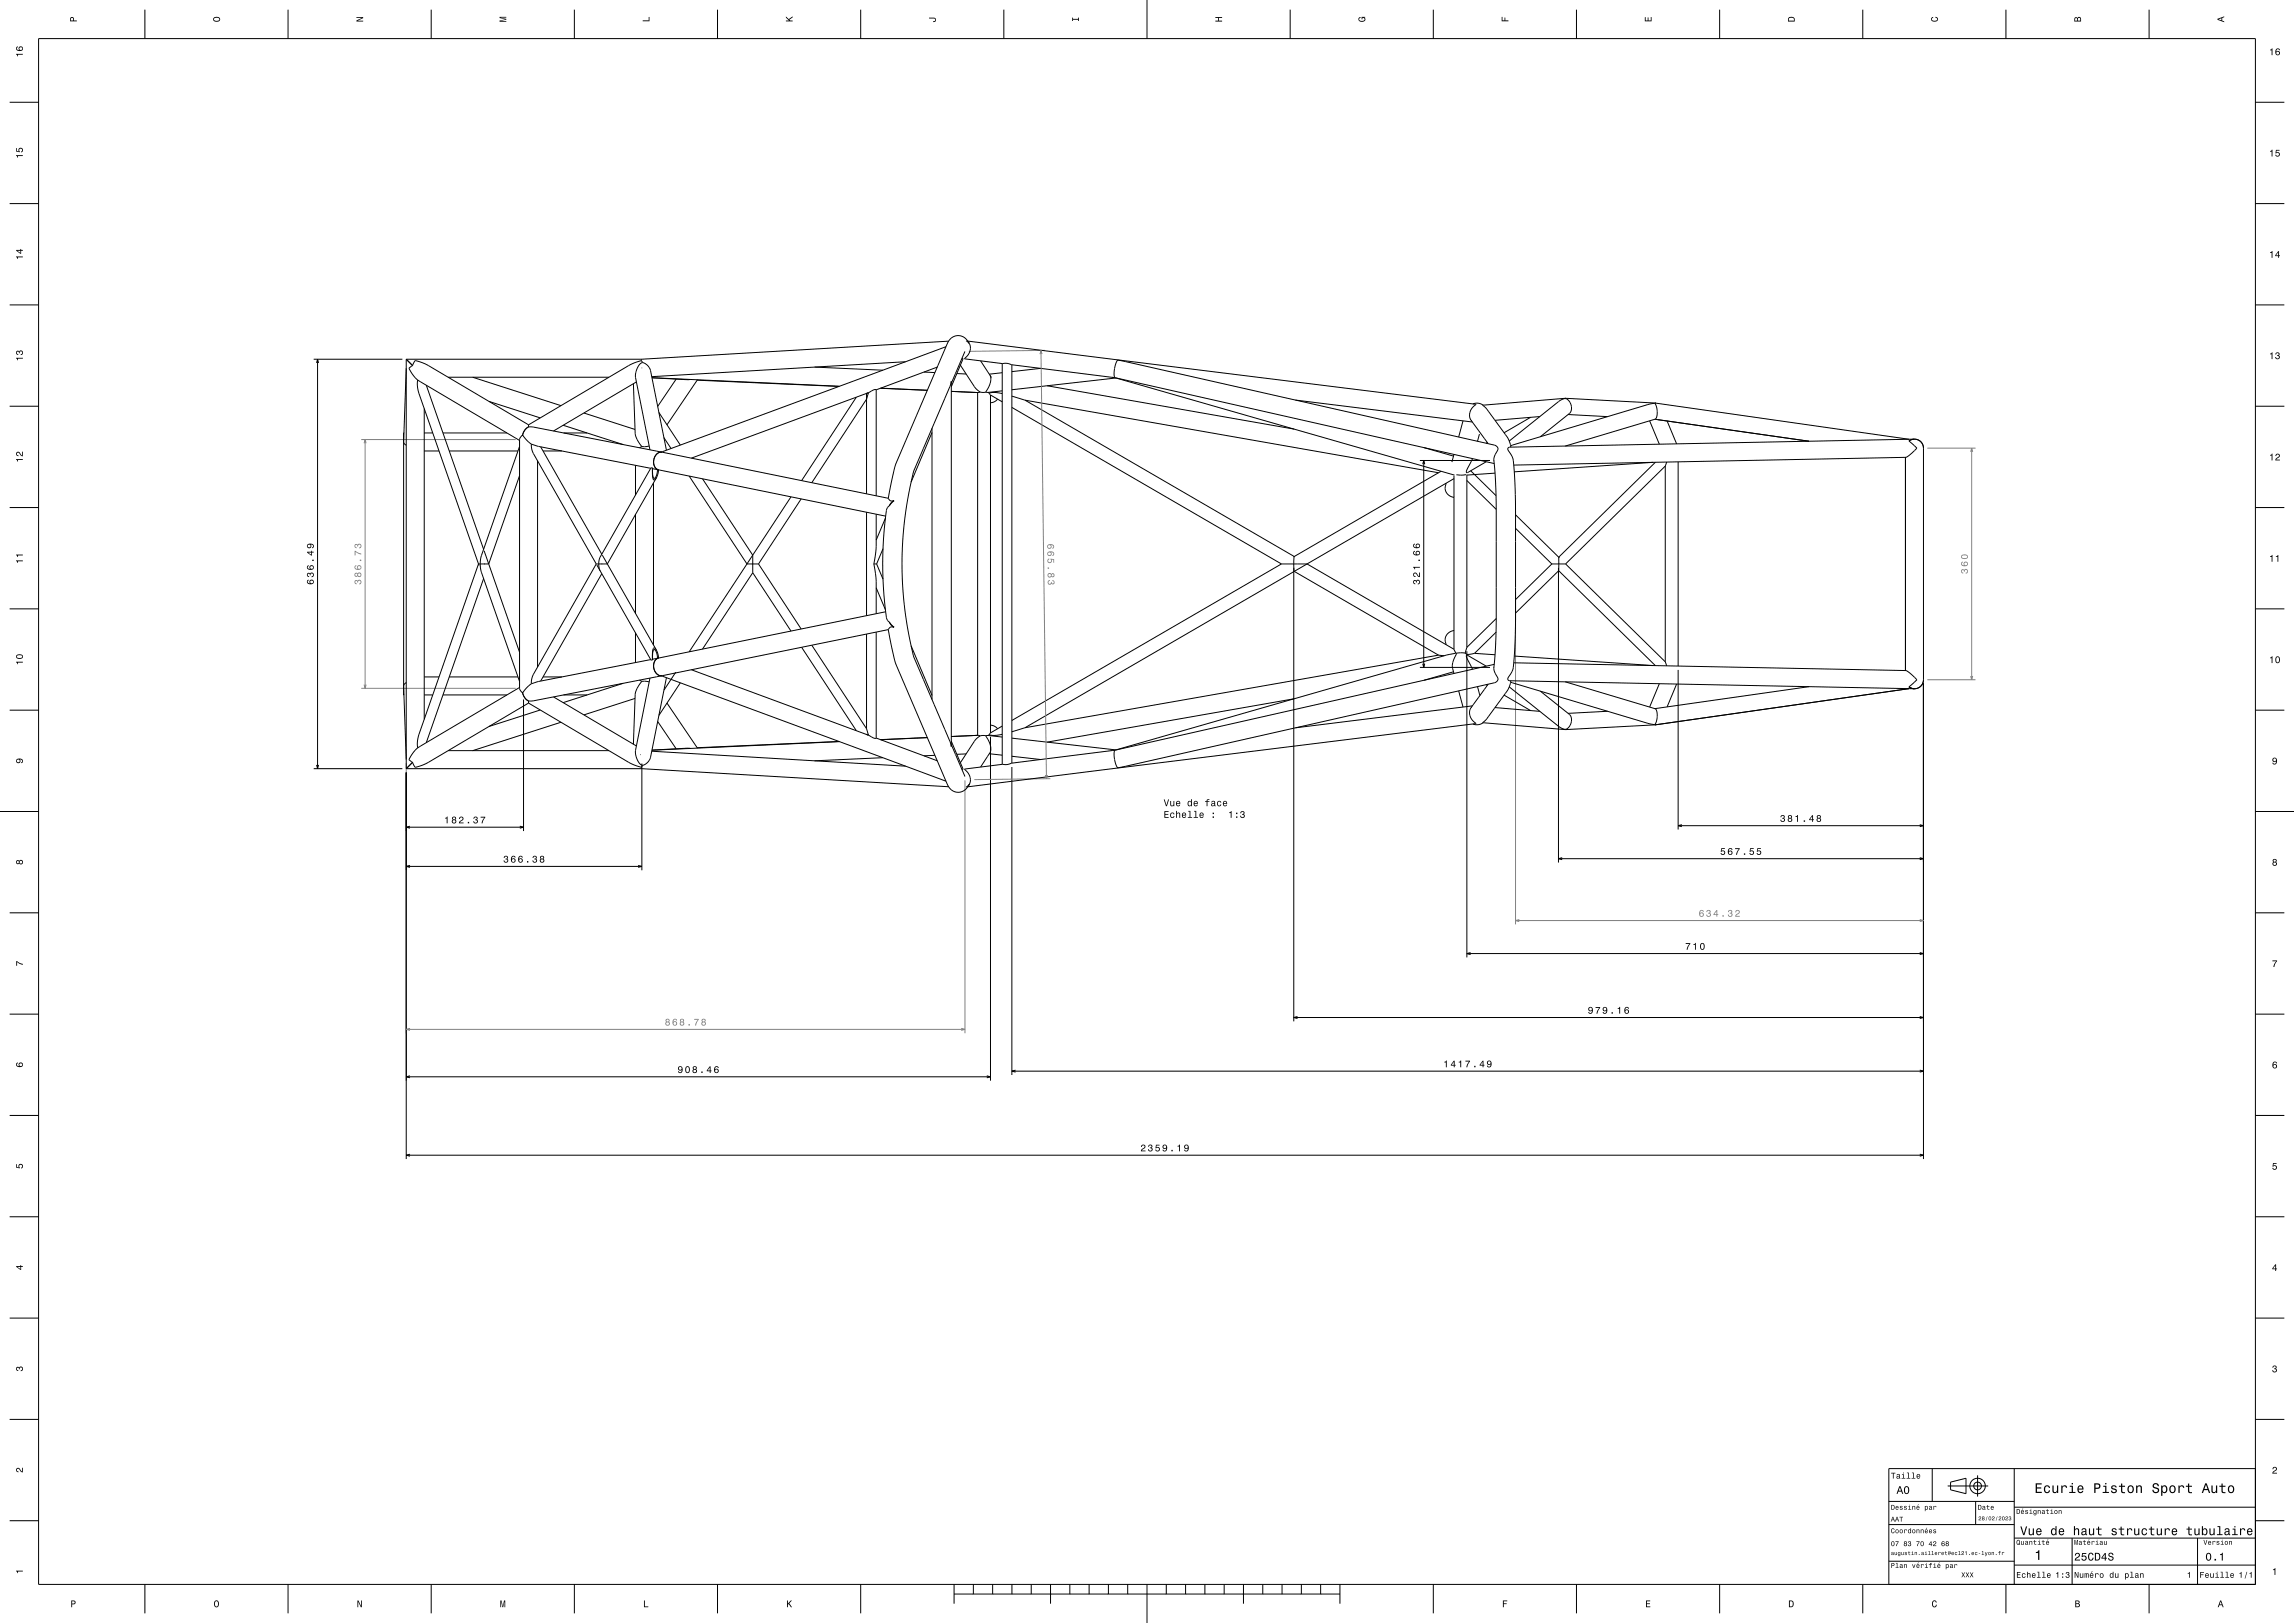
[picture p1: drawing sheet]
<svg xmlns="http://www.w3.org/2000/svg" width="1189mm" height="841mm" viewBox="0 0 1189 841" stroke-linecap="round" stroke-linejoin="round" font-family="sans-serif">
<path d="M542 182h-40M187 228h80M999 232h25M786 306v173M187 357h80M997 354v125M999 352h25M211 395v140M500 404v131M544 403l-39 1" fill="none" stroke="#808080" stroke-width=".52"/>
<g fill="none" stroke="#000" stroke-width=".52">
<path d="M75 5v15M149 5v15M223 5v15M298 5v15M372 5v15M446 5v15M520 5v15M595 0v20M669 5v15M743 5v15M817 5v15M891 5v15"/>
<path d="M965 5v15M1040 5v15M1114 5v15M20 20h1149v801h-1149zM5 53h15M1169 53h15M5 106h15M1169 106h15M5 158h15M1169 158h15M490 180l-147 54M492 177l-159 9"/>
<path d="M501 177l1 1M502 177l263 33a6 6 0 0 0-3 8l9 12M502 177v1M502 178a7 7 0 0 1-2 8l20 2M502 178a6 6 0 0 0-6-4 6 6 0 0 0-5 4l-25 59a78 78 0 0 0-6 21M163 186h46M211 191l-2 38 2 2M211 186v212M211 186h122M211 186l3 3M214 189l-2 2 2 3 3 3M214 189a2.4 2.4 0 0 1 1-2 2.4 2.4 0 0 1 3 1l4 2 52 30"/>
<path d="M217 197l52 31M217 197l-1 3 1 4 31 89M221 200l30 85M232 195h84M245 195l46 15M328 199l1 26 1 3 3 3M330 198l-43 25M332 187l-6 2-52 31M332 187l1 1M333 186l-1 1M333 188a8 8 0 0 0-4 8l8 37M333 188l2 1 2 3 8 41"/>
<path d="M350 196l-9 15M358 197l-20-1 97 4M361 197l74 3M361 197l-15 23M361 197h.1M422 190l36 2M469 187l-131 8M479 193h6M486 190l-32 12M493 198l-3 8M493 198h.1M493 198v189"/>
<path d="M495 193l-2 6M496 194h5M498 189l7 12 3 2M499 186l-6 14M500 182l-5 12M508 187l6 9M513 194v4l-2 5M519 188v208M519 193l-6 1M520 188h.1M520 188h2l2 1M524 189l53 7"/>
<path d="M524 189v206M540 191l-16 2M543 200l128 22M577 196h.1M577 196h1M578 196v-5a4 4 0 0 1 2-4l195 44a2.3 2.3 0 0 1 1 2 2.3 2.3 0 0 1-1 2l-1 3 1 23 1 60-2 25 2 4a2 2 0 0 1 0 3 2 2 0 0 1-1 1l-195 44a10 10 0 0 1-2-9M578 196h.1M578 196l176 50M578 196l196 44M578 196l-54 6M5 211h15M220 212v161"/>
<path d="M253 208l27 9M303 214l26 9M342 214l11 17M444 206l-29 43M449 204v52M449 204h.1M450 204h.1M450 203l-1 1M450 203l-1 4-28 43M450 203l-92 34M454 202h-1l-3 1M454 202v55"/>
<path d="M457 201l24 1-25-1M490 206l-15 35a153 153 0 0 0-7 48 186 186 0 0 0 6 52l16 37M493 203h15M507 203v178M507 203h.1M508 203h3M511 203h1M512 203l1 1M513 204l2-1 4 1M513 204v1M513 205l6 3M513 205v175"/>
<path d="M517 207l-1 1-3 1M519 203h-7M524 205l7 2M524 211l140 81M531 207l215 38M531 207l140 81v8l75 43M671 207l92 12M758 218l-2 8M763 218h.1M763 209h3l3 1M793 216l-13 8M798 216l-23 2"/>
<path d="M811 206v1M811 206l-42 4 2 2 10 14 2 5M811 206l47 3M811 207a5 5 0 0 1 2 7l-15 12M811 207l-3 1-26 21M813 215l20 1M855 218l5 12M858 209l-75 22M858 209a8 8 0 0 1 0 8M858 209h.1M858 217l80 12M858 217l-47 14"/>
<path d="M858 209l131 19M864 218l5 12M1169 211h15M209 224v1M209 224h.1M209 224v136M220 234h8M220 224h4M230 224h33M233 234h35M269 231l-20 57v4l1 5M271 226l4 4"/>
<path d="M271 226l-2 2v129l2 2M274 221h3l66 13M274 221l-2 2-1 3M274 220v1M275 230l4 1 58 12M275 230l2 5 32 57M279 239v107M280 232l32 55M281 234h10M292 220l31 10M292 224h12M333 231l-2 1"/>
<path d="M336 231h-3M343 234h.1M343 234l117 24M343 234l-3 1-1 3v4l2 1M344 227l4 5M483 224l-11 26M483 222v140M736 239h36M738 232l15 4M754 235l-1 4M763 238l-3 5a1 1 0 0 0 0 2 .8 .8 0 0 0 1-1l9-5M767 225l-1 4"/>
<path d="M771 229l-1 1M783 231h.1M783 231v1M857 240l-72 4M858 240l-50 49v3M864 239l-1 3M870 239v106M988 237v110M989 229l3-1h2l2 2 1 2M989 229l5 3M992 228l-209 4a1.1 1.1 0 0 0-2 1 1.1 1.1 0 0 0 1 1l2 4 1 12 1 68a113 113 0 0 1-2 30l-2 4v1l210 4M992 228l-3 1"/>
<path d="M992 228l4 1 1 3M994 232h.1M994 232l-6 5-203 4M997 232v120M269 246l-16 46h-5l-31 88-1 5 1 3M329 241v16M338 242l-1 1-26 46a9 9 0 0 0 0 7M338 242v5a1.1 1.1 0 0 0 1 2 1 1 0 0 0 1-1M338 242v1a5 5 0 0 0 1 5 5 5 0 0 0 2-5M338 243h3M339 250v84M340 248l-25 44h-6"/>
<path d="M341 243l-1 5M341 243l118 24M357 247l30 45h6M364 248l26 40v4M410 257l-53 81M415 259l-22 33M460 258l2 2 1-1M463 259l-2 3M747 244l-76 45M750 250l-1 3 1 2 1 2 3 1M754 247v89M754 248l-223 129"/>
<path d="M760 246h-5M760 249l16 15M760 249h.1M762 244l13 13M775 245l-15 1v89M863 242l-52 50M863 242v101M5 263h15M329 267v51M449 265v54M454 266v18l-1 8M459 269l-5 11"/>
<path d="M461 262l-1 2-1 6a201 201 0 0 0 0 49l1 2 1 1M786 267l22 22M786 274l18 18M1169 263h15M250 296l19 57M251 300l-30 85M251 285l18 53M309 292l-32 57-2 5M309 293l28 49h1M312 297l-32 56M312 288l28 49M390 292v5"/>
<path d="M390 297l20 30M390 297l-26 39M390 292h.1M393 292l22 34M453 292l1 8v18M453 292h1M454 292l4 8M458 284l-4 8M664 292h13l77 44M664 292l-140 81M671 294v235M804 292l-18 19"/>
<path d="M808 294v153M808 296l-22 22M808 296l50 49M808 292h-4M808 292h.1M808 292v4M811 292h-3M811 292l52 51M5 315h15M454 305l5 11M459 317l-118 24M1169 315h15"/>
<path d="M329 328v15M340 337l1 4M340 337a1.1 1.1 0 0 0-1-1 1.1 1.1 0 0 0-1 1v5M415 335l29 44M421 334l28 44M449 329v49M454 328v54M460 326l4 18 27 62a6 6 0 0 0 5 4 6 6 0 0 0 6-2l1-2M460 326l-117 24M461 322l2 3M463 325h-1l-2 1M472 335l11 25"/>
<path d="M746 339l3 1M746 339l-215 38-7 2M754 336l1 2M754 327l-3 1-1 1-1 2 1 3M755 338l-177 51M755 338h.1M755 338l-2 6 1 5M759 338l1 1M759 338h-4M760 339l1 1M760 335l-1 3M760 337v159"/>
<path d="M760 335h.1M761 340h-1v1l3 6M761 340l9 5M764 339h-4M764 339h11M775 328l-11 11M776 321l-16 14M785 340l72 5M209 360h.1M211 354l-2 1 2 39M220 351h8M233 351h35"/>
<path d="M269 356l-52 32M271 359l1 2 2 2M275 354l-4 5M281 351h10M323 354l-31 10M331 352l2 1M333 353h3M333 353l-3 4-1 3-1 26M337 351l-8 38a7 7 0 0 0 4 8M337 342l-58 11-4 1M341 341a4 4 0 0 0-2-4l-1 5M341 341l-2 2v3l2 3 2 1"/>
<path d="M341 341l-3 1M343 350l147 55M343 350h.1M343 350l-66 13h-3M345 351l-8 41a6 6 0 0 1-4 5M350 348l-6 10M353 354l-11 17M358 347l92 34M736 346h36M753 348l-15 4M756 358l2 8M766 356l1 4"/>
<path d="M770 355h1M771 355l-9 12a6 6 0 0 0 3 8l-263 33M774 344l-196 45M782 356l26 21 3 1M783 353v1M783 354l-2 4-10 14-2 2 42 4M783 354l75 21M785 343l203 4 6 5M798 358l16 12v2v2a5 5 0 0 1-3 4M811 353l47 14M860 354l-5 12M863 343l1 2"/>
<path d="M869 354l-5 12M870 347v83M938 356l-80 11M989 356l3 1M989 357l-131 19M992 357h.1M994 352l-5 4M994 352h.1M997 352l-1 3-2 1-2 1-3-1M997 352l-1 3-4 2M997 354v247M5 368h15"/>
<path d="M220 360h4M230 360h33M271 362v69M274 364l52 31 6 3M274 364l-52 31-5 2a2.1 2.1 0 0 1-2 0 2.1 2.1 0 0 1-1-2M274 363v1M280 368l-27 8M287 361l43 26M291 374l-46 15M292 360h12M329 362l-26 8M341 374l9 14"/>
<path d="M346 364l15 24M449 378l1 3M490 378l3 9M513 380v1M513 376h2l2 2M519 376l-6 4M671 362l-128 23M763 366v1M763 366l-92 11M769 375l-3 1-3-1M775 367l23 2M780 360l13 8"/>
<path d="M811 378h.1M833 369l-20 1M858 375h.1M858 376l-47 2M858 367a8 8 0 0 1 0 8M858 375v1M1169 368h15M163 398h46M211 398h122M214 395l-3 3M217 388l-4 4a1.7 1.7 0 0 0-1 2 1.7 1.7 0 0 0 2 1M232 389h84"/>
<path d="M332 398h1M333 398l159 10M333 396v55M333 397l-1 1M338 389l131 8M358 388l-20 1M361 388h.1M435 384l-74 3M435 384l-97 5M449 380l1 1M450 381h.1M450 381l3 1h1"/>
<path d="M454 382l32 12M456 383l25-1-24 1M458 393l-36 1M485 391l-6 1M493 387h.1M493 384l6 14v1M493 386l7 16M501 391h-5M507 381h.1M508 381l-15 1M508 381l-3 3-7 11M511 381h-3"/>
<path d="M511 381l2 4 1 4-6 8M512 381h-1M512 381l7 1M513 381h-1M513 391h6M513 382v178M519 381h-4h-2M524 395l-24 4a5 5 0 0 1 1 9M524 397v160M524 382l54 7M524 392l16 2M577 389h.1"/>
<path d="M577 389l-53 6M578 389h-1M578 389h.1M211 400v201M502 406v1M0 421h20M1169 421h20M5 473h15M1169 473h15M5 526h15M1169 526h15M5 578h15"/>
<path d="M1169 578h15M5 631h15M1169 631h15M5 683h15M1169 683h15M5 735h15M1169 735h15M979 778h65M1002 761v17M1009 770h21M1011 768l8-2v8l-8-2zM1024 778v12"/>
<path d="M1025 765v11M1044 761v60M1169 761h-190v60M5 788h15M979 790h65M1044 797h125M1044 781h125M1074 797v24M1139 797v24M1169 788h15M979 809h65M1044 811h125"/>
<path d="M75 821v15M149 821v15M223 821v15M298 821v15M372 821v15M446 821v15M494 826h200M494 821v10M505 821v5M515 821v5M524 821v5M535 821v5"/>
<path d="M544 821v10M554 821v5M565 821v5M574 821v5M584 821v5M595 821v20M604 821v5M615 821v5M625 821v5M634 821v5M645 821v10M655 821v5"/>
<path d="M664 821v5M675 821v5M685 821v5M694 821v10M743 821v15M817 821v15M891 821v15M965 821v15M1040 821v15M1114 821v15"/>
<circle cx="1025" cy="770" r="2"/>
<circle cx="1025" cy="770" r="4"/>
</g>
<g fill="#000">
<path d="M37 9l-1 2h4h-2v-2zM37 9h1v2h-1z" fill-rule="evenodd"/>
<path d="M111 9a1.7 1.7 0 0 0 1 2 1.7 1.7 0 0 0 2-2h-1zM111 10a1.3 1.3 0 0 1 2-1 1.3 1.3 0 0 1 0 2h-2z" fill-rule="evenodd"/>
<path d="M185 9h3l-3 2h3h-3l3-2h-3z" fill-rule="evenodd"/>
<path d="M259 9h3h-3l3 1-3 1h3h-3l3-1-3-1z" fill-rule="evenodd"/>
<path d="M333 11h3v-2h1v2h-4z" fill-rule="evenodd"/>
<path d="M407 9l2 1 2-2-2 2 2 1h-4h2z" fill-rule="evenodd"/>
<path d="M482 9h2a1.2 1.2 0 0 1 1 1 1.2 1.2 0 0 1-1 1 .7 .7 0 0 0 1-1 .7 .7 0 0 0-1 0h-2z" fill-rule="evenodd"/>
<path d="M556 9v1h3v-1v2v-1h-3v1z" fill-rule="evenodd"/>
<path d="M630 9h3h-1v2h1h-3h1v-2h-1z" fill-rule="evenodd"/>
<path d="M704 9h1v1a1.2 1.2 0 0 0 1 1 1.2 1.2 0 0 0 1-2h-1v1v-1h2h-1h1a1.7 1.7 0 0 1-2 2 1.7 1.7 0 0 1-2-2z" fill-rule="evenodd"/>
<path d="M778 9h1v2h1v-2v2h2h-4z" fill-rule="evenodd"/>
<path d="M853 9v2h1v-2v2h2v-2v2h-3z" fill-rule="evenodd"/>
<path d="M927 9v2h3v-2zM927 9h2l1 2h-3z" fill-rule="evenodd"/>
<path d="M1001 9h1l-1 1a1.3 1.3 0 0 0 2 1 1.3 1.3 0 0 0 1-2h-1h1a1.6 1.6 0 0 1-1 2 1.6 1.6 0 0 1-2-2z" fill-rule="evenodd"/>
<path d="M1075 9v2h4v-1a1 1 0 0 0-1-1 1 1 0 0 0-1 0zM1076 10l1 1h-1zM1077 9h1v2h-1z" fill-rule="evenodd"/>
<path d="M1149 10l4 2-1-1v-2l1-1zM1150 10l1-1v2z" fill-rule="evenodd"/>
<path d="M8 28l1 1v-1h3zM9 24a1.6 1.6 0 0 0 1 3 1.8 1.8 0 0 0 2-3 1.2 1.2 0 0 0-2 0 1.2 1.2 0 0 0 0 2l-1-1v-1zM10 25a1 1 0 0 1 2 0 1 1 0 0 1-2 0z" fill-rule="evenodd"/>
<path d="M1177 26v3h1v-4zM1180 25a1.6 1.6 0 0 0-1 3 1.6 1.6 0 0 0 3 0l-1-1h-1v-1h1h1l-1-1zM1180 28a.7 .7 0 0 1 1 0 .7 .7 0 0 1-1 0z" fill-rule="evenodd"/>
<path d="M8 80l1 2v-1h3v-1zM8 77v2h2a1 1 0 0 1 0-2 .9 .9 0 0 1 1 0v2a1.2 1.2 0 0 0 1-2 1.2 1.2 0 0 0-2 0 1.2 1.2 0 0 0 0 1h-1z" fill-rule="evenodd"/>
<path d="M1177 78v1v2h1v-3zM1180 78l-1 2a1.1 1.1 0 0 1 2-1 1 1 0 0 1 0 2l-2-1a1.2 1.2 0 0 0 2 1 1.2 1.2 0 0 0 1-1 1.2 1.2 0 0 0-2-1v-1h2z" fill-rule="evenodd"/>
<path d="M8 133l1 1v-1h3zM8 130l3 1v-1h1l-1-1v1zM9 130h2v1z" fill-rule="evenodd"/>
<path d="M1177 131v3h1v-4zM1181 130l-2 3h2v1l1-2h-1v-2zM1181 131v1h-1z" fill-rule="evenodd"/>
<path d="M8 185l1 2v-1h3v-1zM9 182l-1 1 1 1v-1a.6 .6 0 0 1 0-1 .7 .7 0 0 1 1 1 .7 .7 0 0 1 1-1 .7 .7 0 0 1 1 1 .7 .7 0 0 1-1 1 1.2 1.2 0 0 0 1-2 1.2 1.2 0 0 0-2 0z" fill-rule="evenodd"/>
<path d="M333 190v1z" fill-rule="evenodd"/>
<path d="M1177 183v1v2h1v-3zM1180 183l-1 1h1a.6 .6 0 0 1 0-1 .6 .6 0 0 1 1 0 .6 .6 0 0 1 0 1h-1a.7 .7 0 0 1 1 1 .7 .7 0 0 1-1 1 .7 .7 0 0 1 0-1h-1a1.1 1.1 0 0 0 2 1 1.1 1.1 0 0 0 0-2 1 1 0 0 0 0-1 1 1 0 0 0-1 0z" fill-rule="evenodd"/>
<path d="M8 238l1 1v-1h3zM9 234l-1 2h1h1a.8 .8 0 0 1-1-1 .8 .8 0 0 1 1-1 .8 .8 0 0 1 0 1l2 1v-2h-1v2a1.5 1.5 0 0 0-2-2z" fill-rule="evenodd"/>
<path d="M271 224h1z" fill-rule="evenodd"/>
<path d="M774 238v1z" fill-rule="evenodd"/>
<path d="M1177 236v3h1v-4zM1180 235l-1 1h1a.8 .8 0 0 1 1 0 .8 .8 0 0 1-1 1l-1 2h3v-1h-2a1.4 1.4 0 0 0 2-2 1.3 1.3 0 0 0-2-1z" fill-rule="evenodd"/>
<path d="M8 290l1 2v-1h3v-1zM8 287l1 2v-1h3v-1z" fill-rule="evenodd"/>
<path d="M670 292h1z" fill-rule="evenodd"/>
<path d="M1177 288v1v2h1v-3zM1180 288v1v2h1v-3z" fill-rule="evenodd"/>
<path d="M8 343l1 1v-1h3zM9 339l-1 1a1.7 1.7 0 0 0 2 1 1.7 1.7 0 0 0 2-1l-1-1zM9 340a1.3 1.3 0 0 1 1-1 1.3 1.3 0 0 1 1 2h-2z" fill-rule="evenodd"/>
<path d="M1177 341v3h1v-4zM1180 341l-1 2 1 1a1.6 1.6 0 0 0 2-2 1.6 1.6 0 0 0-2-1zM1180 341a1.3 1.3 0 0 1 1 1 1.3 1.3 0 0 1-1 1z" fill-rule="evenodd"/>
<path d="M271 360l1 1z" fill-rule="evenodd"/>
<path d="M9 393a1.2 1.2 0 0 0-1 2 1.2 1.2 0 0 0 2 0 1.2 1.2 0 0 0 0-1h1v1a1.3 1.3 0 0 0 1-1 1.3 1.3 0 0 0-2-1zM9 394a.7 .7 0 0 1 1 0 .7 .7 0 0 1-1 0z" fill-rule="evenodd"/>
<path d="M1178 393a1.1 1.1 0 0 0 0 2 1.1 1.1 0 0 0 2 0 1 1 0 0 1-1 1 1 1 0 0 1-1-1 1.3 1.3 0 0 0 2 1 1.3 1.3 0 0 0 0-2l-1-1zM1178 394a1 1 0 0 1 2 0 1 1 0 0 1-2 0z" fill-rule="evenodd"/>
<path d="M603 414l1 4h1l1-4h-1v3l-1-3zM607 415v2a.9 .9 0 0 0 0 1 .9 .9 0 0 0 1-1l1 1v-3l-2 2v-2zM610 415a1.3 1.3 0 0 0 0 2 1.3 1.3 0 0 0 2 0 .9 .9 0 0 1-1 0 .9 .9 0 0 1-1 0l2-1-1-1zM610 416l1-1v1h-1zM616 415a1.3 1.3 0 0 0-1 2 1.3 1.3 0 0 0 2 0l1 1v-4h-1v1zM616 416a1 1 0 0 1 1 0 1 1 0 0 1-1 0zM619 415a1.3 1.3 0 0 0 0 2 1.3 1.3 0 0 0 2 0 .9 .9 0 0 1-1 0 .9 .9 0 0 1-1 0l2-1-1-1zM619 416l1-1v1h-1zM625 415v1v2h1v-2h1l-1-1 1-1zM628 415v1l1-1v1a1 1 0 0 0-1 0 1.1 1.1 0 0 0 1 2l1-1v-2zM628 417a.6 .6 0 0 1 1 0 .6 .6 0 0 1-1 0zM631 415a1.3 1.3 0 0 0 0 2 1.3 1.3 0 0 0 2 0 .9 .9 0 0 1-1 0 .9 .9 0 0 1 0-1 .9 .9 0 0 1 1 0l-1-1zM634 415a1.3 1.3 0 0 0 0 2 1.3 1.3 0 0 0 2 0 .9 .9 0 0 1-1 0 .9 .9 0 0 1-1 0l2-1-1-1zM634 416l1-1 1 1h-2z" fill-rule="evenodd"/>
<path d="M604 420v4h2v-1h-2v-1h2h-2v-1h2v-1zM607 421a1.3 1.3 0 0 0 0 2 1.3 1.3 0 0 0 2 0 1 1 0 0 1-2 0 .9 .9 0 0 1 0-1 1 1 0 0 1 2 0l-1-1zM610 420v4l1-3v3h1v-2a.9 .9 0 0 0-1-1 .9 .9 0 0 0-1 0v-1zM613 421a1.3 1.3 0 0 0 0 2 1.3 1.3 0 0 0 2 0 .9 .9 0 0 1-1 0 .9 .9 0 0 1-1 0l2-1-1-1zM613 422l1-1v1h-1zM616 420l1 1v2l-1 1h2l-1-1v-3zM619 420l1 1v2l-1 1h2l-1-1v-3zM622 421a1.3 1.3 0 0 0 0 2 1.3 1.3 0 0 0 2 0 .9 .9 0 0 1-1 0 .9 .9 0 0 1-1 0l2-1-1-1zM622 422l1-1v1h-1zM629 423v1v-1zM629 421v1v-1z" fill-rule="evenodd"/>
<path d="M637 421h1v3v-4zM641 423v1v-1zM641 421v1v-1zM643 421a.6 .6 0 0 1 1 0 .6 .6 0 0 1 0 1 .7 .7 0 0 1 1 1 .7 .7 0 0 1-1 1 .7 .7 0 0 1-1-1 1.1 1.1 0 0 0 1 1 1.1 1.1 0 0 0 1-2 1 1 0 0 0 0-2 1.1 1.1 0 0 0-2 1z" fill-rule="evenodd"/>
<path d="M9 446a1 1 0 0 0-1 1 1 1 0 0 0 2 0 1.1 1.1 0 0 0 2 1 1.1 1.1 0 0 0 0-2 1.1 1.1 0 0 0-2 0zM10 447a1 1 0 0 1 2 0 1 1 0 0 1-2 0zM9 447a.6 .6 0 0 1 1 0 .6 .6 0 0 1-1 0z" fill-rule="evenodd"/>
<path d="M1178 445v2a1.1 1.1 0 0 0 0 1 1.1 1.1 0 0 0 2 0 1.1 1.1 0 0 0 0-1 1 1 0 0 0 0-2 1 1 0 0 0-2 0zM1178 448a1 1 0 0 1 2 0 1 1 0 0 1-2 0zM1178 446a1 1 0 0 1 2 0 1 1 0 0 1-2 0z" fill-rule="evenodd"/>
<path d="M8 498l4 1v1l-3-1v1h-1z" fill-rule="evenodd"/>
<path d="M1178 498h2l-1 3h-1v-1l2-2h-2z" fill-rule="evenodd"/>
<path d="M9 551a1.6 1.6 0 0 0 1 2 1.6 1.6 0 0 0 2-2 1.2 1.2 0 0 0-2 0 1.2 1.2 0 0 0 0 1h-1v-1zM10 552a1 1 0 0 1 2 0 1 1 0 0 1-2 0z" fill-rule="evenodd"/>
<path d="M1178 550a1.6 1.6 0 0 0 0 3 1.6 1.6 0 0 0 2 0v-1h-2l1-1h1v-1zM1178 553a1 1 0 0 1 2 0 1 1 0 0 1-2 0z" fill-rule="evenodd"/>
<path d="M8 603l1 2h1a1.2 1.2 0 0 1 0-2 1.2 1.2 0 0 1 2 1 1.2 1.2 0 0 1-1 2v-1a.8 .8 0 0 0 0-1 .8 .8 0 0 0-1 0 .8 .8 0 0 0 0 1h-2z" fill-rule="evenodd"/>
<path d="M1178 603h2h-2v1a1.2 1.2 0 0 1 2 1 1.2 1.2 0 0 1-1 1 1.2 1.2 0 0 1-1-1 .8 .8 0 0 0 1 1 1 1 0 0 0 0-2 .8 .8 0 0 0-1 1z" fill-rule="evenodd"/>
<path d="M8 656l3 2v-2h1h-1zM9 656h2v2z" fill-rule="evenodd"/>
<path d="M1179 655l-1 3h1v1h1v-2v-2zM1179 656v1h-1z" fill-rule="evenodd"/>
<path d="M9 709h1a1.2 1.2 0 0 1 2 0 1.2 1.2 0 0 1-1 2v-1a.7 .7 0 0 0 1-1 .7 .7 0 0 0-1 0 .7 .7 0 0 0-1 1v-1a.6 .6 0 0 0-1 0 .6 .6 0 0 0 0 1h-1z" fill-rule="evenodd"/>
<path d="M1178 708a1 1 0 0 1 2 0 1 1 0 0 1 0 1 1.2 1.2 0 0 1-1 2 1.2 1.2 0 0 1-1-1 .7 .7 0 0 0 1 1 .7 .7 0 0 0 1-1 .7 .7 0 0 0-1-1 .6 .6 0 0 0 0-1 .7 .7 0 0 0-1 1z" fill-rule="evenodd"/>
<path d="M9 761a2.1 2.1 0 0 1 2 1v-1h1v2l-2-1a.7 .7 0 0 0-1-1 .7 .7 0 0 0 0 1 .7 .7 0 0 0 1 0l-1 1-1-1z" fill-rule="evenodd"/>
<path d="M980 780v2h1a1.3 1.3 0 0 0 1-1 1.3 1.3 0 0 0-1-1zM981 780a1 1 0 0 1 1 1 1 1 0 0 1-1 1zM983 781a1 1 0 0 0 0 1 1 1 0 0 0 1 0h-1v-1h1zM983 781h1h-1zM985 780v1l1 1h-1a.7 .7 0 0 0 1 0 .7 .7 0 0 0 0-1h-1h1v-1zM987 780v1l1 1h-1a.7 .7 0 0 0 1 0 .7 .7 0 0 0 0-1h-1h1v-1zM989 780l1 2h-1h2h-1v-2zM991 780v2l1-1 1 1v-1zM994 781a1 1 0 0 0-1 1 1 1 0 0 0 2 0h-1v-1h1zM994 781h1h-1zM998 780v3v-1a.9 .9 0 0 0 1-1 .9 .9 0 0 0-1 0zM998 781a.7 .7 0 0 1 1 0 .7 .7 0 0 1-1 0zM1000 780v1h1a.7 .7 0 0 0-1 1h1v-2zM1000 782a.5 .5 0 0 1 1 0 .5 .5 0 0 1-1 0zM1002 780v2l1-1h1z" fill-rule="evenodd"/>
<path d="M980 763l1 1 1 2v-2v-1zM983 764v1l1-1v1a.8 .8 0 0 0-1 0 .8 .8 0 0 0 1 1h1v-2zM983 765a.5 .5 0 0 1 1 0 .5 .5 0 0 1-1 0zM986 764v2h2h-1v-2zM986 763h1zM988 763h1v3h-1h2h-1v-3zM991 763h1v3h-1h2h-1v-3zM994 764a1.1 1.1 0 0 0-1 2 1.1 1.1 0 0 0 2 0v-1a.8 .8 0 0 1-1 1 .8 .8 0 0 1 0-1h1v-1zM994 764h1v1h-1z" fill-rule="evenodd"/>
<path d="M984 770l-1 4h1v-1h2v1l-1-4zM985 771v1h-1zM987 771v2l1 1a1.8 1.8 0 0 0 2-2 1.8 1.8 0 0 0-3-1zM988 771a1.5 1.5 0 0 1 1 1 1.5 1.5 0 0 1-1 2l-1-2z" fill-rule="evenodd"/>
<path d="M1025 780v2h1a1.3 1.3 0 0 0 1-1 1.3 1.3 0 0 0-1-1zM1026 780a1 1 0 0 1 1 1 1 1 0 0 1-1 1zM1028 780v1a.7 .7 0 0 0-1 1 .7 .7 0 0 0 1 0h1v-2zM1028 782a.5 .5 0 0 1 1 0 .5 .5 0 0 1-1 0zM1030 780v1v1h1h-1v-1l1-1zM1032 781a1 1 0 0 0 0 1 1 1 0 0 0 1 0h-1v-1h1zM1032 781h1h-1z" fill-rule="evenodd"/>
<path d="M1055 769v5h3v-1h-2v-2h2h-2v-2h2zM1060 770a1.9 1.9 0 0 0 0 3 1.9 1.9 0 0 0 2 0l1-1h-1v1a1.2 1.2 0 0 1-2-1 1.2 1.2 0 0 1 2-1h1l-1-1zM1064 770v2a1.3 1.3 0 0 0 1 2 1.3 1.3 0 0 0 1-1v1h1v-4h-1v3h-1h-1v-3zM1068 770v4h1v-4h1l1 1a1.3 1.3 0 0 0-1-1 1.3 1.3 0 0 0-1 0zM1073 770h1v3h-2v1h4v-1h-2v-3zM1074 768v1v-1zM1077 770a1.9 1.9 0 0 0 0 3 1.9 1.9 0 0 0 3 0h-2l-1-1h3l-1-2h-1zM1078 770h1v1h-2zM1085 769v5h1v-2a1.6 1.6 0 0 0 3-1 1.6 1.6 0 0 0-2-2zM1086 769h1a.9 .9 0 0 1 1 1 .9 .9 0 0 1-1 1h-1zM1090 770h1v3h-1v1h3v-1h-1v-3zM1091 768v1h1v-1zM1095 770h-1a2 2 0 0 0 3 2 .9 .9 0 0 1-1 1 .9 .9 0 0 1-1-1h-1a1.4 1.4 0 0 0 2 2 1.4 1.4 0 0 0 1-2l-2-1a.8 .8 0 0 1 1-1 .8 .8 0 0 1 0 1h1l-1-1zM1099 769v1h-1h1l1 3 1 1v-1h-1v-1v-2h1h-1v-1zM1103 770a1.9 1.9 0 0 0 0 3 1.9 1.9 0 0 0 3 0v-1a1.7 1.7 0 0 0-1-2 1.7 1.7 0 0 0-2 0zM1104 771v-1a1.3 1.3 0 0 1 1 2 1.3 1.3 0 0 1-1 1zM1107 770v4h1v-3l1-1 1 1v3v-3a1.3 1.3 0 0 0-1-1 1.3 1.3 0 0 0-1 0zM1116 769a1.8 1.8 0 0 0 0 2 1.8 1.8 0 0 0 2 1 1.1 1.1 0 0 1-1 1 1.1 1.1 0 0 1-1-1 1.7 1.7 0 0 0 1 2 1.7 1.7 0 0 0 2-2 1.7 1.7 0 0 0-2-1 1 1 0 0 1 0-2 1 1 0 0 1 1 0 1 1 0 0 1 0 1h1v-1h-1zM1120 770v5h1v-2a1.8 1.8 0 0 0 2-1 1.8 1.8 0 0 0-2-2zM1121 771v-1a1.4 1.4 0 0 1 2 2 1.3 1.3 0 0 1-2 1zM1125 770a1.9 1.9 0 0 0 0 3 1.9 1.9 0 0 0 3 0v-1a1.7 1.7 0 0 0-1-2 1.7 1.7 0 0 0-2 0zM1125 771l1-1a1.3 1.3 0 0 1 1 2 1.3 1.3 0 0 1-2 1zM1129 770v4h1v-4h1l1 1a1.3 1.3 0 0 0-1-1 1.3 1.3 0 0 0-1 0zM1134 769v1h-1h1v3l2 1v-1h-1v-1v-2h1h-1v-1zM1143 769l-2 5h1v-2h2l1 2h1l-2-5zM1143 769l1 3h-1zM1146 770v2a1.3 1.3 0 0 0 1 2 1.3 1.3 0 0 0 2-1v1v-4l-1 3h-1v-3zM1151 769v1h-1h1l1 3 1 1v-1h-1v-1v-2h1h-1v-1zM1155 770a1.9 1.9 0 0 0 0 3 1.9 1.9 0 0 0 3 0v-1a1.7 1.7 0 0 0-1-2 1.7 1.7 0 0 0-2 0zM1156 771v-1a1.3 1.3 0 0 1 1 2 1.3 1.3 0 0 1-1 1z" fill-rule="evenodd"/>
<path d="M1178 760a1.2 1.2 0 0 1 2 1 1.2 1.2 0 0 1-1 1l-1 1h2v1h-2l1-2a.7 .7 0 0 0 1-1 .7 .7 0 0 0-1-1 .7 .7 0 0 0-1 1z" fill-rule="evenodd"/>
<path d="M981 786l-1 2h1h1zM981 786v1zM983 786l-1 2h1h1zM983 786l1 1h-1zM984 786h1l1 2v-2z" fill-rule="evenodd"/>
<path d="M980 799l1 2a1.2 1.2 0 0 0 1-1 1.2 1.2 0 0 0-2-1zM981 799a.8 .8 0 0 1 1 1 .8 .8 0 0 1-1 1zM982 799h2l-1 2 1-2zM987 799v1a.8 .8 0 0 0 0 1 .8 .8 0 0 0 1 0 .8 .8 0 0 0 0-1 .7 .7 0 0 0 0-1 .7 .7 0 0 0-1 0zM987 800a.5 .5 0 0 1 1 0 .5 .5 0 0 1-1 0zM987 799a.5 .5 0 0 1 1 0 .5 .5 0 0 1-1 0zM989 799h1v1v1l-1-1a.8 .8 0 0 0 1 1 .8 .8 0 0 0 0-1 .7 .7 0 0 0 0-1 .7 .7 0 0 0-1 0zM993 799h2l-1 2 1-2zM996 799v2a1.2 1.2 0 0 0 1-1 1.2 1.2 0 0 0-1-1zM996 799a.8 .8 0 0 1 1 1 .8 .8 0 0 1-1 1zM1001 799l-1 2h1v-1zM1001 799v1h-1zM1002 799v1l1-1-1 2h2h-2l1-1a.8 .8 0 0 0 1-1 1 1 0 0 0-2 0zM1007 799h-1a1.1 1.1 0 0 0 0 2 1.1 1.1 0 0 0 2 0v-1h-1v-1h1zM1007 800a.5 .5 0 0 1 1 0 .5 .5 0 0 1-1 0zM1009 799v1a.8 .8 0 0 0 0 1 .8 .8 0 0 0 1 0 .8 .8 0 0 0 0-1 .7 .7 0 0 0 0-1 .7 .7 0 0 0-1 0zM1009 800a.5 .5 0 0 1 1 0 .5 .5 0 0 1-1 0zM1009 799a.5 .5 0 0 1 1 0 .5 .5 0 0 1-1 0z" fill-rule="evenodd"/>
<path d="M980 792a1.2 1.2 0 0 0 0 2 1.2 1.2 0 0 0 2 0 .8 .8 0 0 1-1 0 .8 .8 0 0 1 0-1 .8 .8 0 0 1 1 0l-1-1zM982 794a1 1 0 0 0 2 0 1 1 0 0 0-2 0zM983 793a.7 .7 0 0 1 1 0 .7 .7 0 0 1-1 0zM985 794a1 1 0 0 0 1 0 1 1 0 0 0-1 0zM985 793a.7 .7 0 0 1 1 0 .7 .7 0 0 1-1 0zM987 793v1v-1h1zM989 793a.9 .9 0 0 0 0 1 .9 .9 0 0 0 1 0h1v-2l-1 1zM989 793a.7 .7 0 0 1 1 0 .7 .7 0 0 1-1 0zM991 794a1 1 0 0 0 2 0 1 1 0 0 0-2 0zM991 793a1 1 0 0 1 2 0 1 1 0 0 1-2 0zM993 793v1l1-1 1 1v-1zM996 793v1v-1l1 1v-1zM999 792h-1zM998 793a1 1 0 0 0 0 1 1 1 0 0 0 1 0h-1h1v-1zM998 793h1h-1zM1000 793a1 1 0 0 0 0 1 1 1 0 0 0 1 0h-1h1v-1zM1000 793h1h-1zM1002 793l1 1h-1a.7 .7 0 0 0 1 1 1 1 0 0 0 0-2h-1h1z" fill-rule="evenodd"/>
<path d="M1026 786h1l-2 2h2h-1l1-2zM1027 786l1 1a.7 .7 0 0 0-1 1 .6 .6 0 0 0 1 0 .6 .6 0 0 0 0-1v-1zM1030 786l-1 2zM1031 786v2a.9 .9 0 0 0 1-1 .9 .9 0 0 0-1-1zM1031 786h1l-1 2zM1033 786h-1h1h1l-2 2h2h-1l1-1a.7 .7 0 0 0 0-1 .7 .7 0 0 0-1 0zM1035 786l-1 2zM1036 786h1l-1 2h1h-1l1-1a.7 .7 0 0 0 0-1 .7 .7 0 0 0-1 0zM1038 786v2a.9 .9 0 0 0 1-1 .9 .9 0 0 0-1-1zM1038 786h1l-1 2zM1040 786h-1h1l-1 2h2h-1l1-1a.7 .7 0 0 0-1-1zM1041 786h1v1v1l-1-1a.7 .7 0 0 0 1 1 .7 .7 0 0 0 0-1v-1z" fill-rule="evenodd"/>
<path d="M1045 782v2h1a1.3 1.3 0 0 0 1-1 1.3 1.3 0 0 0-1-1zM1046 782a1 1 0 0 1 1 1 1 1 0 0 1-1 1zM1048 783a1 1 0 0 0 0 1 1 1 0 0 0 1 0h-1h1v-1zM1048 783h1h-1zM1050 783l1 1h-1a.7 .7 0 0 0 1 1 1 1 0 0 0 0-2h-1h1zM1052 783v1h1v-1zM1052 782h1zM1054 783a.9 .9 0 0 0 0 1 .9 .9 0 0 0 1 0v1h-1a.8 .8 0 0 0 1 0 .8 .8 0 0 0 1-1v-1zM1054 783a1 1 0 0 1 2 0 1 1 0 0 1-2 0zM1056 783v1l1-1 1 1v-1zM1059 783h-1h1a.7 .7 0 0 0-1 1 .7 .7 0 0 0 1 1l1-1v-1zM1061 782l-1 1h1v1l1 1-1-1v-1h1zM1063 783v1h1v-1zM1063 782h1zM1065 784a1 1 0 0 0 2 0 1 1 0 0 0-2 0zM1065 783a.7 .7 0 0 1 1 0 .7 .7 0 0 1-1 0zM1067 783v1l1-1 1 1-1-1z" fill-rule="evenodd"/>
<path d="M1047 791l2 4 2-4h-1l-1 4-1-4zM1051 792v2a1.1 1.1 0 0 0 1 2 1.1 1.1 0 0 0 2-1v-3v2l-1 1h-1v-3zM1056 792a1.7 1.7 0 0 0-1 3 1.7 1.7 0 0 0 3 0v-1l-2 1v-1h2v-2h-1zM1056 793l1-1 1 1h-2zM1063 792a1.6 1.6 0 0 0 0 3 1.6 1.6 0 0 0 2 0h1v-4h-1v2l-1-1zM1064 793v-1a1.2 1.2 0 0 1 1 2 1.2 1.2 0 0 1-1 1zM1067 792a1.7 1.7 0 0 0 0 3 1.7 1.7 0 0 0 3 0v-1l-2 1v-1h2v-2h-2zM1068 793l1-1v1h-1zM1075 791v4l1-2v-1l1 1v2h1v-2a1.1 1.1 0 0 0-1-1 1.1 1.1 0 0 0-2 0v-1zM1079 792v1a.7 .7 0 0 1 1-1 .7 .7 0 0 1 1 1 1.3 1.3 0 0 0-2 1 1.3 1.3 0 0 0 1 2l1-1h1l-1-3zM1079 794a1 1 0 0 1 2 0 1 1 0 0 1-2 0zM1083 792v2a1.1 1.1 0 0 0 1 2 1.1 1.1 0 0 0 1-1v-3v2l-1 1h-1v-3zM1087 791v1h-1v1h1l1 2 1 1-1-2v-1h1v-1h-1v-1zM1095 792a1.8 1.8 0 0 0 2 2 .8 .8 0 0 1-1 1 .8 .8 0 0 1-1-1h-1a1.4 1.4 0 0 0 2 2 1.3 1.3 0 0 0 1-2l-2-1a.7 .7 0 0 1 1-1 .7 .7 0 0 1 1 1l-1-1zM1099 791v1h-1v1h1v2l2 1-1-2v-1h1v-1h-1v-1zM1102 792v3h1v-2l1-1 1 1a1.1 1.1 0 0 0-1-1 1.1 1.1 0 0 0-1 1zM1106 792v2a1.1 1.1 0 0 0 1 2 1.1 1.1 0 0 0 1-1h1v-3h-1v2l-1 1v-3zM1110 792a1.7 1.7 0 0 0 0 3 1.7 1.7 0 0 0 3 0v-1h-1v1a1.1 1.1 0 0 1-1-1 1.1 1.1 0 0 1 1-1h1l-1-1zM1115 791v1h-1v1h1v2l2 1-2-2v-1h2v-1h-2v-1zM1118 792v2a1.1 1.1 0 0 0 1 2 1.1 1.1 0 0 0 1-1h1v-3h-1v2l-1 1h-1v-3zM1122 792v3h1v-2l1-1 1 1a1.1 1.1 0 0 0-1-1 1.1 1.1 0 0 0-1 1zM1126 792a1.7 1.7 0 0 0 0 3 1.7 1.7 0 0 0 2 0v-1l-1 1-1-1h2v-2h-1zM1126 793l1-1 1 1h-2zM1134 791v1h-1v1h1v2l2 1-1-2v-1h1v-1h-1v-1zM1137 792v2a1.1 1.1 0 0 0 1 2 1.1 1.1 0 0 0 2-1v-3l-1 2v1h-1v-3zM1141 791v4h1a1.6 1.6 0 0 0 2-1 1.6 1.6 0 0 0-2-1v-2zM1142 793v-1a1.4 1.4 0 0 1 2 2 1.2 1.2 0 0 1-2 1zM1145 792v2a1.1 1.1 0 0 0 1 2 1.1 1.1 0 0 0 1-1h1v-3h-1v2l-1 1v-3zM1149 791h1v4h-1h3h-1v-4zM1153 792v1h1a.7 .7 0 0 1 1-1 .7 .7 0 0 1 0 1 1.3 1.3 0 0 0-2 1 1.3 1.3 0 0 0 1 2l1-1h1l-1-3zM1153 794a1 1 0 0 1 2 0 1 1 0 0 1-2 0zM1157 792v1h1v2h-1h3h-1v-3zM1158 791h1zM1161 792v3h1v-2l1-1 1 1a1.1 1.1 0 0 0-1-1 1.1 1.1 0 0 0-1 1zM1165 792a1.7 1.7 0 0 0 0 3 1.7 1.7 0 0 0 2 0v-1l-1 1-1-1h2v-2h-1zM1165 793l1-1 1 1h-2z" fill-rule="evenodd"/>
<path d="M1142 798l1 2 1-2-1 2zM1145 799a1 1 0 0 0 0 1 1 1 0 0 0 1 0h-1h1v-1zM1145 799h1h-1zM1147 799v1v-1h1zM1149 799l1 1h-1a.7 .7 0 0 0 1 1 1 1 0 0 0 0-2h-1h1zM1151 799l1 1h-1h2h-1v-1zM1153 800a1 1 0 0 0 2 0 1 1 0 0 0-2 0zM1153 799a1 1 0 0 1 2 0 1 1 0 0 1-2 0zM1155 799v1l1-1 1 1v-1z" fill-rule="evenodd"/>
<path d="M8 814h4h-3v1z" fill-rule="evenodd"/>
<path d="M980 810v2l1-1a.8 .8 0 0 0 1 0 .8 .8 0 0 0-1-1zM981 810v1zM983 810v2h-1h2h-1v-2zM985 811h1a.7 .7 0 0 0-1 1 .7 .7 0 0 0 0 1l1-1v-1zM985 812a.5 .5 0 0 1 1 0 .5 .5 0 0 1-1 0zM987 811v1l1-1v1v-1zM991 811l1 1 1-1-1 1zM994 811a1 1 0 0 0-1 1 1 1 0 0 0 2 0h-1h1v-1zM994 811h1h-1zM996 811v1v-1h1zM998 811v1h1v-1zM998 810h1zM1000 811l1 1v-1v-1zM1002 811l1 1h-1h2h-1v-1zM1004 811a1 1 0 0 0 0 1 1 1 0 0 0 2 0h-1h-1h2v-1zM1005 811h-1zM1009 811v2v-1a.9 .9 0 0 0 1-1 .9 .9 0 0 0-1 0zM1009 812a.7 .7 0 0 1 1 0 .7 .7 0 0 1-1 0zM1011 811h1a.7 .7 0 0 0-1 1 .7 .7 0 0 0 0 1l1-1v-1zM1011 812a.5 .5 0 0 1 1 0 .5 .5 0 0 1-1 0zM1013 811v1v-1h1z" fill-rule="evenodd"/>
<path d="M980 804v1h1h-1v1h2l-1-2zM980 805a.5 .5 0 0 1 1 0 .5 .5 0 0 1-1 0zM982 804v2h1v-2v2zM984 804a.7 .7 0 0 0 0 1 .7 .7 0 0 0 1 1h-1h1v-2zM984 805a.5 .5 0 0 1 1 0 .5 .5 0 0 1-1 0zM985 804l1 2h1v-2l-1 2zM987 804v1h1l-1 1h1v-1h-1l1-1zM989 804v2h1v-1v-1zM991 804v2h1h-1v-2zM992 804v2l1-2 1 2v-2zM995 805v1zM996 804v1h1h-1v1h1v-2zM996 805a.5 .5 0 0 1 1 0 .5 .5 0 0 1-1 0zM998 804v2h1h-1v-2zM999 804l1 2h-1h2h-1v-2zM1001 804l1 2h-1h1v-2zM1003 804a1 1 0 0 0 0 2 .8 .8 0 0 0 1 0l-1-1h1v-1zM1003 805h1zM1005 804v2v-1l1-1zM1006 804a1 1 0 0 0 0 2 .8 .8 0 0 0 1 0v-1h1l-1-1zM1008 804v2h1v-1v-1zM1010 805a.8 .8 0 0 0 1 0 .8 .8 0 0 0-1 0zM1010 805l1-1v1zM1012 804a1 1 0 0 0 0 2 .8 .8 0 0 0 1 0l-1-1h1v-1zM1013 804a1 1 0 0 0 0 2 .8 .8 0 0 0 1-1h-1h1v-1zM1015 804v2h1v-2zM1017 804h1l-1 2h1h-1l1-2zM1019 804v2v-2zM1021 805v1zM1022 804a1 1 0 0 0 0 2 .8 .8 0 0 0 1 0l-1-1h1v-1zM1022 805h1zM1024 804a1 1 0 0 0 0 2 .8 .8 0 0 0 1-1h-1h1v-1zM1027 804l1 2h-1h1v-2zM1029 804v2l1-2-1 2zM1031 805a.8 .8 0 0 0 1 0 .8 .8 0 0 0-1 0zM1031 805a.5 .5 0 0 1 1 0 .5 .5 0 0 1-1 0zM1032 804v2l1-2 1 2-1-2zM1034 805l1 1zM1036 804v2v-2h1h-1h1zM1038 804v2v-1l1-1z" fill-rule="evenodd"/>
<path d="M1017 815v1v1l1-1 1 1-1-1 1-1-1 1zM1019 815l1 1-1 1 1-1 1 1-1-1 1-1-1 1zM1021 815l1 1-1 1 1-1 1 1-1-1 1-1-1 1z" fill-rule="evenodd"/>
<path d="M1045 815v3h2l-1-1v-1h1h-1v-1h1zM1048 815a1.1 1.1 0 0 0 0 2 1.1 1.1 0 0 0 2 0 .8 .8 0 0 1-1 0 .8 .8 0 0 1 0-1 .8 .8 0 0 1 1 0l-1-1zM1051 814v4l1-2v2v-2a.8 .8 0 0 0 0-1 .8 .8 0 0 0-1 1zM1053 815a1.1 1.1 0 0 0 0 2 1.1 1.1 0 0 0 2 0 .8 .8 0 0 1-1 0l1-1v-1zM1054 816h1h-1zM1056 814l1 1v2l-1 1h2l-1-1v-3zM1059 814v1v2l-1 1h2v-1v-3zM1061 815a1.1 1.1 0 0 0 0 2 1.1 1.1 0 0 0 2 0 .8 .8 0 0 1-1 0 .8 .8 0 0 1-1 0l2-1-1-1zM1062 816h-1z" fill-rule="evenodd"/>
<path d="M1045 799a1.1 1.1 0 0 0 2 0 1.1 1.1 0 0 0-2 0zM1046 798l1 1-1 1a1.1 1.1 0 0 1-1-1 1.1 1.1 0 0 1 1-1zM1047 799l1 1h1v-1l-1 1zM1050 799h1a.7 .7 0 0 0-1 1 .7 .7 0 0 0 0 1l1-1v-1zM1050 800a.5 .5 0 0 1 1 0 .5 .5 0 0 1-1 0zM1052 799v1l1-1v1v-1zM1054 798v1l1 1v1v-1v-1zM1056 799l1 1h-1h2h-1v-1zM1059 798l-1 1h1v1l1 1-1-1v-1h1zM1061 799a1 1 0 0 0 0 1 1 1 0 0 0 1 0h-1h1v-1zM1061 799h1h-1z" fill-rule="evenodd"/>
<path d="M1055 804l2-1v5h-1v-3h-1z" fill-rule="evenodd"/>
<path d="M1066 815l1 3v-3zM1069 817v1v-1zM1069 815v1v-1zM1071 815v1l1-1-1 1h1a.6 .6 0 0 1 0 1 .6 .6 0 0 1-1 0 1 1 0 0 0 1 1 1 1 0 0 0 0-2 .9 .9 0 0 0 0-1 .9 .9 0 0 0-1 0z" fill-rule="evenodd"/>
<path d="M1075 798v2v-2l1 2 1-2v2v-2l-1 2v-2zM1078 799a.7 .7 0 0 0-1 1 .7 .7 0 0 0 1 1l1-1v-1zM1078 800a.5 .5 0 0 1 1 0 .5 .5 0 0 1-1 0zM1080 798v1v1l1 1-1-1v-1h1zM1083 798h-1zM1082 799a1 1 0 0 0 0 1 1 1 0 0 0 1 0h-1h1v-1zM1082 799h1h-1zM1084 799v1l1-1h1zM1086 799l1 1h-1h2h-1v-1zM1089 799h-1h1a.7 .7 0 0 0-1 1 .7 .7 0 0 0 1 1l1-1v-1zM1091 799v1h1v-1l-1 1z" fill-rule="evenodd"/>
<path d="M1075 815v3l1-3 1 3v-3v2zM1078 815v2a.8 .8 0 0 0 1 1 .8 .8 0 0 0 0-1l1 1v-3l-1 2zM1080 815v3l1-3v3l1-3 1 3-1-3zM1084 814v1l1-1zM1083 815a1.1 1.1 0 0 0 0 2 1.1 1.1 0 0 0 2 0 .8 .8 0 0 1-1 0l1-1v-1zM1084 816h1h-1zM1086 815v3v-2h2a.8 .8 0 0 0-1-1 .8 .8 0 0 0-1 1zM1088 816a1.5 1.5 0 0 0 3 0 1.5 1.5 0 0 0-3 0zM1089 816a.8 .8 0 0 1 1 0 .8 .8 0 0 1-1 0zM1094 815a1.1 1.1 0 0 0-1 2 1.1 1.1 0 0 0 2 0v1v-4v2zM1094 816a.8 .8 0 0 1 1 0 .8 .8 0 0 1-1 0zM1096 815v2a.8 .8 0 0 0 1 1 .8 .8 0 0 0 1-1v1v-3l-1 2zM1101 815v3l1-1a1.1 1.1 0 0 0 1-1 1.1 1.1 0 0 0-1 0zM1102 816a.8 .8 0 0 1 1 0 .8 .8 0 0 1-1 0zM1104 814l1 1v2l-1 1h2l-1-1v-3zM1107 815v1h1a.8 .8 0 0 0-1 0 1 1 0 0 0 0 2h2l-1-2v-1zM1107 817a.5 .5 0 0 1 1 0 .5 .5 0 0 1-1 0zM1109 815v3l1-2 1 2v-2a.8 .8 0 0 0 0-1 .8 .8 0 0 0-1 1z" fill-rule="evenodd"/>
<path d="M1076 805l-1 1h1a.9 .9 0 0 1 1-1 .9 .9 0 0 1 1 1 .9 .9 0 0 1-1 1l-2 2h3v-1h-2a2.1 2.1 0 0 0 2-3zM1079 805v2a1.1 1.1 0 0 1 2-1 1.1 1.1 0 0 1-1 2h-1a1.4 1.4 0 0 0 1 1 1.4 1.4 0 0 0 1-2 1.4 1.4 0 0 0-2-1l1-1h1zM1083 805a1.9 1.9 0 0 0-1 3 1.9 1.9 0 0 0 3 0v-1l-1 1a1.5 1.5 0 0 1-1-1 1.5 1.5 0 0 1 1-2l1 1-1-1zM1086 805v4h1a2.1 2.1 0 0 0 2-2 2.1 2.1 0 0 0-2-2zM1086 805a1.5 1.5 0 0 1 2 2 1.5 1.5 0 0 1-2 1zM1091 805l-2 3h2v1l1-2h-1v-2zM1091 805v2h-1zM1093 805a1.6 1.6 0 0 0 0 2 1.6 1.6 0 0 0 2 0 .9 .9 0 0 1-1 1 .9 .9 0 0 1-1-1 1.4 1.4 0 0 0 1 2 1.4 1.4 0 0 0 1-2 1.4 1.4 0 0 0-1-1 .8 .8 0 0 1 0-1 .8 .8 0 0 1 1 1v-1z" fill-rule="evenodd"/>
<path d="M1134 815h1v3v-3z" fill-rule="evenodd"/>
<path d="M1140 815l1 3v-2h1h-1v-1h1zM1143 815a1.1 1.1 0 0 0 0 2 1.1 1.1 0 0 0 2 0 .8 .8 0 0 1-1 0 .8 .8 0 0 1-1 0l2-1-1-1zM1144 816h-1zM1146 815v2a.8 .8 0 0 0 0 1 .8 .8 0 0 0 1-1v1v-3l-1 2zM1148 815l1 1v1l-1 1h2l-1-1v-2zM1149 814v1zM1151 814l1 1v2l-1 1h2l-1-1v-3zM1154 814v1v2l-1 1h2v-1v-3zM1156 815a1.1 1.1 0 0 0 0 2 1.1 1.1 0 0 0 2 0 .8 .8 0 0 1-1 0 .8 .8 0 0 1-1 0l2-1-1-1zM1157 816h-1z" fill-rule="evenodd"/>
<path d="M1144 805l-1 3 1 1a1.8 1.8 0 0 0 2-2 1.8 1.8 0 0 0-2-2zM1144 805a1.5 1.5 0 0 1 2 2 1.5 1.5 0 0 1-2 1v-1zM1148 808v1h1v-1zM1151 805l1 1v3v-4z" fill-rule="evenodd"/>
<path d="M1161 815l1 3v-3zM1164 814l-1 4zM1166 815h1v3v-3z" fill-rule="evenodd"/>
<path d="M1178 813h1v3v-2z" fill-rule="evenodd"/>
<path d="M37 829v4v-2a1.1 1.1 0 0 0 2 0 1.1 1.1 0 0 0-1-2zM37 830h2v1h-2z" fill-rule="evenodd"/>
<path d="M111 830a1.7 1.7 0 0 0 0 2 1.7 1.7 0 0 0 2 0 1.7 1.7 0 0 0 1-2 1.7 1.7 0 0 0-3 0zM112 830a1.3 1.3 0 0 1 1 1 1.3 1.3 0 0 1-1 1l-1-1z" fill-rule="evenodd"/>
<path d="M185 829h1l1 3v-3h1v4h-1l-1-3v3h-1z" fill-rule="evenodd"/>
<path d="M259 829h1l1 3v-3h1v4l-1-3v3h-1v-3l-1 3z" fill-rule="evenodd"/>
<path d="M334 829v3h2v1h-2z" fill-rule="evenodd"/>
<path d="M408 829v2l2-2-1 2 2 2-2-2-1 2z" fill-rule="evenodd"/>
<path d="M779 829h2v1h-2v1h2h-2v2z" fill-rule="evenodd"/>
<path d="M853 829h2v1h-1v1h1h-1v1h1v1h-2z" fill-rule="evenodd"/>
<path d="M927 829v4h1a1.8 1.8 0 0 0 2-2 1.8 1.8 0 0 0-2-2zM928 830a1.3 1.3 0 0 1 1 1 1.3 1.3 0 0 1-1 1z" fill-rule="evenodd"/>
<path d="M1002 830l1-1 1 1h-1a1.3 1.3 0 0 0-1 1 1.3 1.3 0 0 0 1 1h1l-1 1a1.7 1.7 0 0 1-2-1 1.7 1.7 0 0 1 1-2z" fill-rule="evenodd"/>
<path d="M1076 829v4h1a1 1 0 0 0 1-1 1 1 0 0 0-1-1l1-1zM1076 830h1l-1 1zM1076 831h1a.7 .7 0 0 1 1 1 .6 .6 0 0 1-1 0h-1z" fill-rule="evenodd"/>
<path d="M1151 829l-2 4 1-1h2l1 1-2-4zM1151 830l1 1h-2z" fill-rule="evenodd"/>
</g>
<path d="M1017 295l-1 2h1h1a.7 .7 0 0 1-1-1 .6 .6 0 0 1 1 0 .7 .7 0 0 1 1-1 .7 .7 0 0 1 1 1 .7 .7 0 0 1-1 1 1.1 1.1 0 0 0 1-1 1.1 1.1 0 0 0-2-1zM1017 291a1.6 1.6 0 0 0 1 2 1.6 1.6 0 0 0 2-2 1.1 1.1 0 0 0-2 0 1.1 1.1 0 0 0 0 2l-1-1v-1zM1018 292a1 1 0 0 1 2 0 1 1 0 0 1-2 0zM1017 288a1.7 1.7 0 0 0 1 2 1.7 1.7 0 0 0 2-2l-1-1zM1017 288a1.3 1.3 0 0 1 1 0 1.3 1.3 0 0 1 1 1h-2z" fill-rule="evenodd" fill="#808080"/>
<path d="M1021 234l1-2v2M1022 232v120M1021 350l1 2v-2" fill="none" stroke="#808080" stroke-width=".52"/>
<g fill="#000">
<path d="M923 423a.6 .6 0 0 1 1 0 .6 .6 0 0 1 0 1 .7 .7 0 0 1 1 1 .7 .7 0 0 1-1 1 .7 .7 0 0 1-1-1 1.1 1.1 0 0 0 1 1 1.1 1.1 0 0 0 1-2 1 1 0 0 0 0-2 1.1 1.1 0 0 0-2 1zM927 423v1a1.1 1.1 0 0 0 0 2 1.1 1.1 0 0 0 2 0 1.1 1.1 0 0 0-1-2 1.1 1.1 0 0 0 1-2 1.1 1.1 0 0 0-2 1zM927 425a.7 .7 0 0 1 1 0 .7 .7 0 0 1-1 0zM927 423a.6 .6 0 0 1 1 0 .6 .6 0 0 1-1 0zM931 423v3h1v-4zM935 425v1h1v-1zM939 422l-1 3h1v1h1v-1v-3zM939 423v2h-1zM942 423v1a1.1 1.1 0 0 0 0 2 1.1 1.1 0 0 0 2 0 1.1 1.1 0 0 0-1-2 1 1 0 0 0 0-2 1 1 0 0 0-1 1zM942 425a.7 .7 0 0 1 1 0 .7 .7 0 0 1-1 0zM942 423a.6 .6 0 0 1 1 0 .6 .6 0 0 1-1 0z" fill-rule="evenodd"/>
<path d="M892 440v1a.9 .9 0 0 1 1 0 1 1 0 0 1 0 2l-1-1a1.2 1.2 0 0 0 1 1 1.2 1.2 0 0 0 1-2 1.2 1.2 0 0 0-2 0v-1h2zM896 440a1.6 1.6 0 0 0 0 2 1.6 1.6 0 0 0 2 0v-1h-2l1-1h1l-1-1zM896 442a1 1 0 0 1 2 0 1 1 0 0 1-2 0zM899 440h2l-1 2v1l2-3zM904 442v1h1v-1zM907 440v1a.9 .9 0 0 1 1 0 1 1 0 0 1 0 2l-1-1a1.2 1.2 0 0 0 1 1 1.2 1.2 0 0 0 1-2 1.2 1.2 0 0 0-2 0v-1h2zM911 440v1a.9 .9 0 0 1 1 0 1 1 0 0 1 0 2l-2-1a1.2 1.2 0 0 0 2 1 1.2 1.2 0 0 0 1-2 1.2 1.2 0 0 0-2 0v-1h2z" fill-rule="evenodd"/>
</g>
<path d="M870 428h127M872 427l-2 1h2M995 427l2 1h-2M808 445h189M810 444l-2 1h2M995 444l2 1h-2" fill="none" stroke="#000" stroke-width=".52"/>
<path d="M881 472a1.6 1.6 0 0 0 0 2 1.6 1.6 0 0 0 2 0v-1h-2l1-1h1h-1zM881 474a1 1 0 0 1 2 0 1 1 0 0 1-2 0zM885 472l-1 1h1a.6 .6 0 0 1 0-1 .6 .6 0 0 1 1 0 .6 .6 0 0 1 0 1h-1a.7 .7 0 0 1 1 1 .7 .7 0 0 1-1 1 .7 .7 0 0 1 0-1h-1a1.1 1.1 0 0 0 2 1 1.1 1.1 0 0 0 0-2 1 1 0 0 0 0-1 1 1 0 0 0-1 0zM890 472l-2 2h2v1l1-1h-1v-2zM890 472v2h-1zM893 474v1v-1zM896 472v1a.6 .6 0 0 1 0-1 .6 .6 0 0 1 1 0 .6 .6 0 0 1 0 1 .7 .7 0 0 1 0 1 .7 .7 0 0 1 0 1 .7 .7 0 0 1-1-1 1.1 1.1 0 0 0 1 1 1.1 1.1 0 0 0 0-2 1 1 0 0 0 0-1 1 1 0 0 0-1 0zM900 472l-1 1h1a.8 .8 0 0 1 1-1 .8 .8 0 0 1 0 1 .8 .8 0 0 1-1 0l-1 2h3h-2v-1a1.3 1.3 0 0 0 2-1 1.3 1.3 0 0 0-2-1z" fill-rule="evenodd" fill="#808080"/>
<path d="M786 477h211M787 476l-1 1 1 1M995 476l2 1-2 1" fill="none" stroke="#808080" stroke-width=".52"/>
<g fill="#000">
<path d="M874 489h2l-2 2v1h1l1-3zM878 489l1 1v2v-3zM881 489v2l1 1a1.6 1.6 0 0 0 2-2 1.6 1.6 0 0 0-3-1zM882 489a1.3 1.3 0 0 1 1 1 1.3 1.3 0 0 1-1 2z" fill-rule="evenodd"/>
<path d="M824 522a1.1 1.1 0 0 0-1 2 1.1 1.1 0 0 0 2 0 1 1 0 0 1-1 1 1 1 0 0 1-1-1 1.3 1.3 0 0 0 2 1 1.3 1.3 0 0 0 1-2l-1-1zM824 523a.7 .7 0 0 1 1 0 .7 .7 0 0 1-1 0zM827 522h2l-1 2-1 1h1l1-3zM831 522a1.1 1.1 0 0 0 0 2 1.1 1.1 0 0 0 2 0 1 1 0 0 1-1 1 1 1 0 0 1-1-1 1.3 1.3 0 0 0 1 1 1.3 1.3 0 0 0 1-2l-1-1zM831 523a1 1 0 0 1 2 0 1 1 0 0 1-2 0zM835 525h1zM838 522l1 1v2h1v-3zM842 522a1.6 1.6 0 0 0 0 2 1.6 1.6 0 0 0 2 1v-2h-2l1-1 1 1v-1zM842 524a1 1 0 0 1 2 0 1 1 0 0 1-2 0z" fill-rule="evenodd"/>
<path d="M352 553a1.1 1.1 0 0 0 0 1 1.1 1.1 0 0 0 1 0v1a1 1 0 0 1-1 1 1 1 0 0 1-1-1 1.3 1.3 0 0 0 2 1 1.3 1.3 0 0 0 1-2l-1-1zM352 554a.7 .7 0 0 1 1 0 .7 .7 0 0 1-1 0zM355 553v2l1 1a1.6 1.6 0 0 0 2-2 1.6 1.6 0 0 0-3-1zM356 553a1.3 1.3 0 0 1 1 1 1.3 1.3 0 0 1-1 2zM359 553v1a1.1 1.1 0 0 0 0 2 1.1 1.1 0 0 0 2 0 1.1 1.1 0 0 0 0-2 1 1 0 0 0 0-1 1 1 0 0 0-2 0zM359 555a1 1 0 0 1 2 0 1 1 0 0 1-2 0zM359 553a1 1 0 0 1 2 0 1 1 0 0 1-2 0zM363 555v1h1v-1zM368 553l-2 2h2v1l1-1h-1v-2zM368 553v2h-1zM371 553a1.6 1.6 0 0 0-1 2 1.6 1.6 0 0 0 2 0v-1h-1v-1h1zM371 555a.7 .7 0 0 1 1 0 .7 .7 0 0 1-1 0z" fill-rule="evenodd"/>
<path d="M749 550v1v2h1v-3zM754 550l-2 2h2v1v-1v-2zM754 550v2h-2zM756 550l1 1v2v-3zM760 550h1l-1 2v1h1l1-3zM764 552v1h1v-1zM768 550l-1 2h1v1h1v-1v-2zM768 550v2h-1zM771 550a1.1 1.1 0 0 0 0 2 1.1 1.1 0 0 0 2-1v1a1 1 0 0 1-1 1 1 1 0 0 1-1-1 1.3 1.3 0 0 0 1 1 1.3 1.3 0 0 0 1-2l-1-1zM771 551a1 1 0 0 1 2 0 1 1 0 0 1-2 0z" fill-rule="evenodd"/>
</g>
<path d="M760 494h237M762 494h-2l2 1M995 494h2l-2 1M671 527h326M673 527h-2l2 1M995 527h2l-2 1M211 558h302M212 557l-1 1h1M511 557l2 1h-2M524 555h473M526 555h-2l2 1M995 555h2l-2 1" fill="none" stroke="#000" stroke-width=".52"/>
<path d="M345 528v2a1.1 1.1 0 0 0 0 1 1.1 1.1 0 0 0 2 0 1.1 1.1 0 0 0 0-1 1 1 0 0 0 0-2 1 1 0 0 0-2 0zM345 530a1 1 0 0 1 2 0 1 1 0 0 1-2 0zM345 529a1 1 0 0 1 2 0 1 1 0 0 1-2 0zM349 528a1.6 1.6 0 0 0 0 2 1.6 1.6 0 0 0 2 1v-2l-2 1 1-2v1l1-1h-1zM349 530a1 1 0 0 1 2 0 1 1 0 0 1-2 0zM353 528v2a1.1 1.1 0 0 0 0 1 1.1 1.1 0 0 0 1 0 1.1 1.1 0 0 0 0-1 1 1 0 0 0 0-2 1 1 0 0 0-1 0zM353 530a.7 .7 0 0 1 1 0 .7 .7 0 0 1-1 0zM353 529a.6 .6 0 0 1 1 0 .6 .6 0 0 1-1 0zM357 531h1zM360 528h2l-2 3h1l1-3zM364 528v2a1.1 1.1 0 0 0 0 1 1.1 1.1 0 0 0 2 0 1.1 1.1 0 0 0-1-1 1 1 0 0 0 0-2 1 1 0 0 0-1 0zM364 530a.7 .7 0 0 1 1 0 .7 .7 0 0 1-1 0zM364 529a.6 .6 0 0 1 1 0 .6 .6 0 0 1-1 0z" fill-rule="evenodd" fill="#808080"/>
<path d="M211 533h289M212 533h-1l1 1M498 533h2l-2 1" fill="none" stroke="#808080" stroke-width=".52"/>
<g fill="#000">
<path d="M231 424h1v3v-4zM235 423v2a1.1 1.1 0 0 0 0 1 1.1 1.1 0 0 0 1 0 1.1 1.1 0 0 0 0-1 1 1 0 0 0 0-2 1 1 0 0 0-1 0zM235 426a.7 .7 0 0 1 1 0 .7 .7 0 0 1-1 0zM235 424a.6 .6 0 0 1 1 0 .6 .6 0 0 1-1 0zM238 423v1a.8 .8 0 0 1 1 0 .8 .8 0 0 1 1 0 .8 .8 0 0 1-1 1l-1 2h2v-1h-2h1a1.3 1.3 0 0 0 1-2 1.3 1.3 0 0 0-1-1zM242 426v1h1v-1zM246 423l-1 1h1a.6 .6 0 0 1 1 0 .6 .6 0 0 1 0 1h-1a.7 .7 0 0 1 1 1 .7 .7 0 0 1-1 0h-1a1.1 1.1 0 0 0 2 1 1.1 1.1 0 0 0 0-2 1 1 0 0 0 0-2 1 1 0 0 0-1 0zM249 423v1h2l-1 2v1l2-4z" fill-rule="evenodd"/>
<path d="M261 444v1h1a.6 .6 0 0 1 0-1 .6 .6 0 0 1 1 0 .7 .7 0 0 1-1 1 .7 .7 0 0 1 1 1 .7 .7 0 0 1-1 1 .7 .7 0 0 1-1-1 1.1 1.1 0 0 0 2 1 1.1 1.1 0 0 0 0-2 1 1 0 0 0 0-1 1 1 0 0 0-2 0zM265 444a1.6 1.6 0 0 0 0 2 1.6 1.6 0 0 0 2 0v-1h-2l1-1h1v-1zM265 446a1 1 0 0 1 2 0 1 1 0 0 1-2 0zM269 444a1.6 1.6 0 0 0 0 2 1.6 1.6 0 0 0 2 0v-1h-2l1-1h1l-1-1zM269 446a1 1 0 0 1 2 0 1 1 0 0 1-2 0zM273 446v1h1v-1zM276 444v1a.7 .7 0 0 1 1-1 .6 .6 0 0 1 1 0 .7 .7 0 0 1-1 1 .7 .7 0 0 1 1 1 .7 .7 0 0 1-1 1 .7 .7 0 0 1-1-1 1.2 1.2 0 0 0 2 1 1.2 1.2 0 0 0 0-2 1 1 0 0 0 0-1 1 1 0 0 0-2 0zM280 444v1a1.1 1.1 0 0 0 0 2 1.1 1.1 0 0 0 2 0 1.1 1.1 0 0 0 0-2 1 1 0 0 0 0-1 1 1 0 0 0-2 0zM280 446a1 1 0 0 1 2 0 1 1 0 0 1-2 0zM280 444a1 1 0 0 1 2 0 1 1 0 0 1-2 0z" fill-rule="evenodd"/>
</g>
<path d="M211 429h60M212 428l-1 1h1M269 428l2 1h-2M211 449h122M212 448l-1 1h1M331 448l2 1h-2" fill="none" stroke="#000" stroke-width=".52"/>
<path d="M543 282a1.2 1.2 0 0 0 0 2 1.2 1.2 0 0 0 2 0 1.2 1.2 0 0 0 0-2l1 1-1 1a1.3 1.3 0 0 0 1-1 1.3 1.3 0 0 0-2-1zM543 283a1 1 0 0 1 2 0 1 1 0 0 1-2 0zM543 286a1.2 1.2 0 0 0 0 2 1.2 1.2 0 0 0 2 0 1.2 1.2 0 0 0 0-2l1 1-1 1a1.3 1.3 0 0 0 1-2 1.3 1.3 0 0 0-2 0zM543 287a1 1 0 0 1 2 0 1 1 0 0 1-2 0zM543 290a1.2 1.2 0 0 0 0 1 1.2 1.2 0 0 0 2 1 1.2 1.2 0 0 0 0-2h1v2v-2l-2-1a1.1 1.1 0 0 1 1 2 1 1 0 0 1-2 0l1-2zM543 294v1h1v-1zM543 297a1.2 1.2 0 0 0 0 2 1.2 1.2 0 0 0 2 0 1 1 0 0 0 1 0 1 1 0 0 0 0-2 1 1 0 0 0-1 0h-1zM543 298a1 1 0 0 1 2 0 1 1 0 0 1-2 0zM545 298a.6 .6 0 0 1 1 0 .6 .6 0 0 1-1 0zM543 301a1.2 1.2 0 0 0 0 2 1.2 1.2 0 0 0 2-1 1 1 0 0 0 2 0 1.1 1.1 0 0 0-2-1 .6 .6 0 0 1 1 0 .6 .6 0 0 1 0 1 .6 .6 0 0 1-1 0 .7 .7 0 0 1-1 0 .7 .7 0 0 1-1 0 .7 .7 0 0 1 1-1z" fill-rule="evenodd" fill="#808080"/>
<path d="M540 182l2 222M540 184v-2l-1 2M543 402l-1 2v-2" fill="none" stroke="#808080" stroke-width=".52"/>
<g fill="#000">
<path d="M159 301a1.6 1.6 0 0 0 2 2 1.6 1.6 0 0 0 1-2 1.2 1.2 0 0 0-1 0 1.2 1.2 0 0 0 0 1h-1v-2zM161 302a.7 .7 0 0 1 1 0 .7 .7 0 0 1-1 0zM159 297v1l1 1a.7 .7 0 0 1-1-1 .7 .7 0 0 1 1-1 .7 .7 0 0 1 1 1 .7 .7 0 0 1 1-1 .7 .7 0 0 1 0 1 .7 .7 0 0 1-1 1 1.1 1.1 0 0 0 2-1 1.1 1.1 0 0 0-2-1zM159 293a1.6 1.6 0 0 0 2 2 1.6 1.6 0 0 0 1-2 1.2 1.2 0 0 0-1 0 1.2 1.2 0 0 0 0 2l-1-1v-1zM161 294a.7 .7 0 0 1 1 0 .7 .7 0 0 1-1 0zM162 290v1h1v-1zM159 286l2 2h1v-2h1l-1-1-1 1zM160 286h1v1zM159 282a1.2 1.2 0 0 0 0 2 1.2 1.2 0 0 0 2 0 1.2 1.2 0 0 0 0-2l1 1v1a1.3 1.3 0 0 0 1-2 1.3 1.3 0 0 0-2 0zM159 283a1 1 0 0 1 2 0 1 1 0 0 1-2 0z" fill-rule="evenodd"/>
<path d="M733 301l-1 1 1 1 1-1a.6 .6 0 0 1-1 0 .6 .6 0 0 1 0-1 .6 .6 0 0 1 1 0v1a.7 .7 0 0 1 1-1 .7 .7 0 0 1 1 1 .7 .7 0 0 1-1 0v1a1.1 1.1 0 0 0 1-2 1.1 1.1 0 0 0-2 0zM733 297v1v1h1a.8 .8 0 0 1-1-1 .8 .8 0 0 1 1-1 .8 .8 0 0 1 0 1l2 1v-2v2l-1-1a1.5 1.5 0 0 0-2-1zM732 294l1 1v-1h3zM735 290v1h1v-1zM733 286a1.6 1.6 0 0 0 1 2 1.6 1.6 0 0 0 2-2 1.2 1.2 0 0 0-2 0 1.2 1.2 0 0 0 0 1h-1v-2zM734 287a1 1 0 0 1 2 0 1 1 0 0 1-2 0zM733 282a1.6 1.6 0 0 0 1 2 1.6 1.6 0 0 0 2-2 1.2 1.2 0 0 0-2 0 1.2 1.2 0 0 0 0 2l-1-1v-1zM734 283a1 1 0 0 1 2 0 1 1 0 0 1-2 0z" fill-rule="evenodd"/>
<path d="M592 593l-1 1h1a.8 .8 0 0 1 1 0 .8 .8 0 0 1-1 1l-1 2h3v-1h-2a1.4 1.4 0 0 0 2-2 1.3 1.3 0 0 0-2-1zM595 593v1h1a.6 .6 0 0 1 0-1 .7 .7 0 0 1 1 1 .7 .7 0 0 1-1 1 .7 .7 0 0 1 1 1 .7 .7 0 0 1-1 0 .7 .7 0 0 1-1-1 1.4 1.4 0 0 0 2 2 1.2 1.2 0 0 0 0-2 1 1 0 0 0 0-2 1 1 0 0 0-2 0zM599 593v2a.9 .9 0 0 1 1 0 .9 .9 0 0 1 0 1h-1a1.2 1.2 0 0 0 1 1 1.2 1.2 0 0 0 1-2 1.2 1.2 0 0 0-2 0v-1l2-1zM603 593a1.1 1.1 0 0 0 0 2 1.1 1.1 0 0 0 1 0v1a1 1 0 0 1-1 0 1.3 1.3 0 0 0 1 1 1.3 1.3 0 0 0 1-2l-1-2zM603 594a.7 .7 0 0 1 1 0 .7 .7 0 0 1-1 0zM607 596v1h1v-1zM610 594h1v3h1v-4zM614 593a1.1 1.1 0 0 0 0 2 1.1 1.1 0 0 0 2 0v1a1 1 0 0 1-1 0 1 1 0 0 1-1 0 1.3 1.3 0 0 0 2 1 1.3 1.3 0 0 0 0-2l-1-2zM614 594a1 1 0 0 1 2 0 1 1 0 0 1-2 0z" fill-rule="evenodd"/>
</g>
<path d="M164 188l1-2v2M165 186v212M738 239v107M737 241l1-2v2M737 344l1 2v-2M164 396l1 2v-2M211 599h786M212 598l-1 1h1M995 598l2 1h-2" fill="none" stroke="#000" stroke-width=".52"/>
<path d="M184 301v1v1l1-1a.6 .6 0 0 1-1 0 .6 .6 0 0 1 0-1 .6 .6 0 0 1 1 0l1 1a.7 .7 0 0 1 0-1 .7 .7 0 0 1 1 1 .7 .7 0 0 1-1 0v1a1.1 1.1 0 0 0 1-2 1.1 1.1 0 0 0-2 0zM184 297a1 1 0 0 0 0 2 1 1 0 0 0 1-1 1.1 1.1 0 0 0 2 1 1.1 1.1 0 0 0 0-2 1.1 1.1 0 0 0-2 0zM186 298a.7 .7 0 0 1 1 0 .7 .7 0 0 1-1 0zM184 298a.6 .6 0 0 1 1 0 .6 .6 0 0 1-1 0zM184 293a1.6 1.6 0 0 0 2 2 1.6 1.6 0 0 0 1-2 1.2 1.2 0 0 0-2 0 1.2 1.2 0 0 0 0 2l-1-1 1-1zM185 294a1 1 0 0 1 2 0 1 1 0 0 1-2 0zM186 290v1h1v-1zM184 285v3v-2l3 1zM184 282v1v1h1a.7 .7 0 0 1-1-1 .6 .6 0 0 1 0-1 .7 .7 0 0 1 1 1h1a.7 .7 0 0 1 0-1 .7 .7 0 0 1 1 1 .7 .7 0 0 1-1 1 1.1 1.1 0 0 0 1-1 1.1 1.1 0 0 0-2-1z" fill-rule="evenodd" fill="#808080"/>
<path d="M189 230v-2l1 2M189 228v129M189 355v2l1-2" fill="none" stroke="#808080" stroke-width=".52"/>
</svg>
